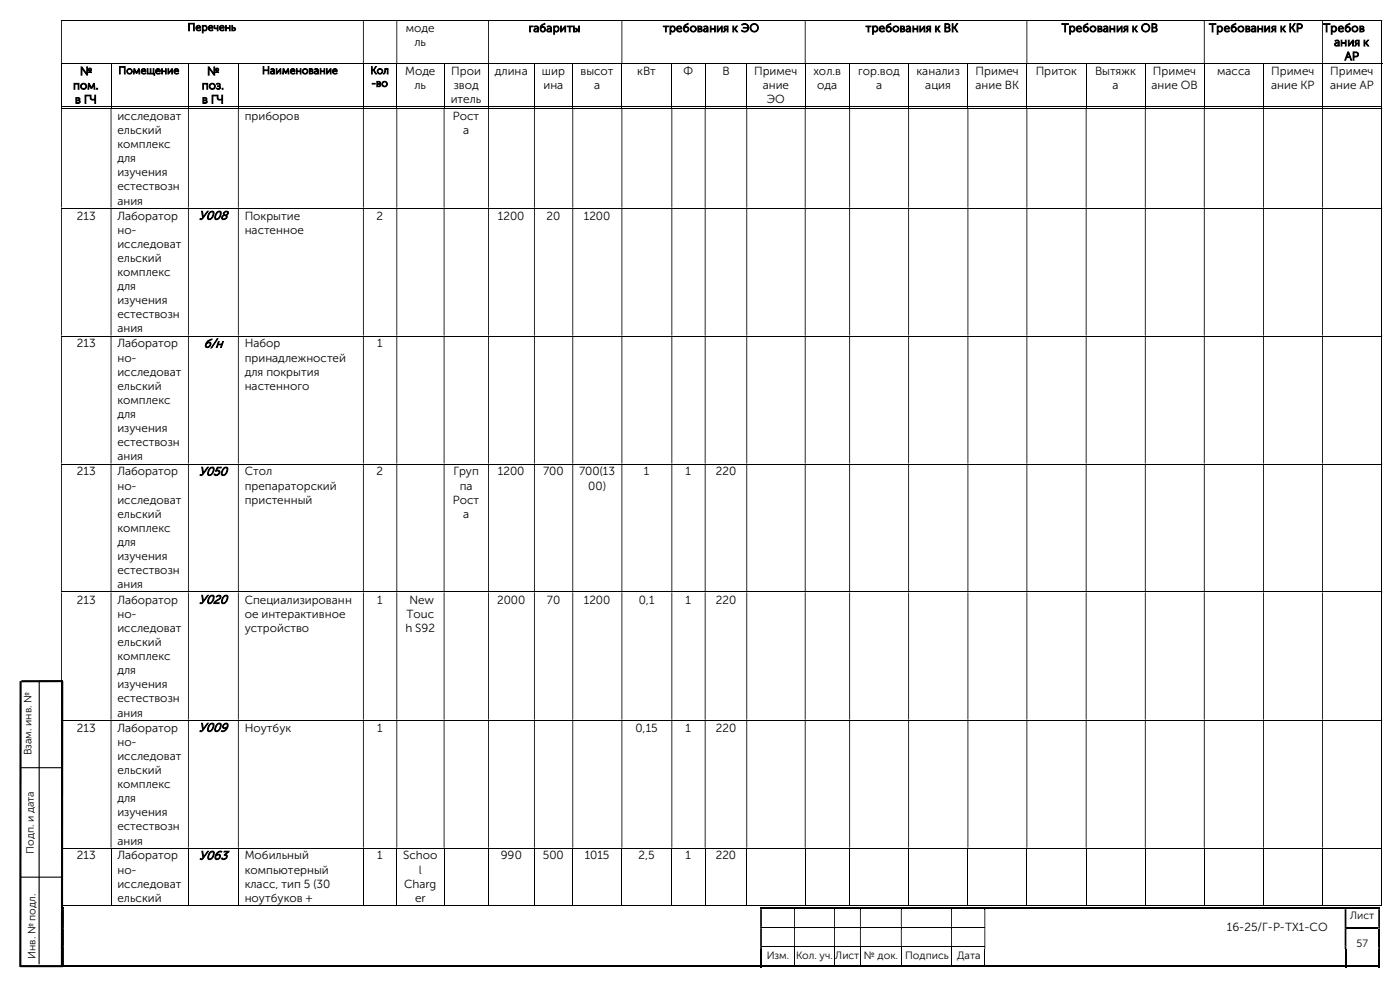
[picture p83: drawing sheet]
<svg xmlns="http://www.w3.org/2000/svg" width="420mm" height="297mm" viewBox="0 0 420 297" stroke-linecap="round" stroke-linejoin="round" font-family="sans-serif">
<defs><g id="words">
<g font-size="3.7">
<text x="59.6" y="65.8">У008</text>
<text x="61.1" y="104.1">б/н</text>
<text x="59.6" y="142.5">У050</text>
<text x="59.6" y="180.9">У020</text>
<text x="59.6" y="219.2">У009</text>
<text x="59.7" y="257.6">У063</text>
</g>
<g font-size="3.5">
<text x="121.8" y="9.6">моде</text>
<text x="158.6" y="9.6">габариты</text>
<text x="198.9" y="9.6">требования к ЭО</text>
<text x="259.7" y="9.6">требования к ВК</text>
<text x="318.5" y="9.6">Требования к ОВ</text>
<text x="362.7" y="9.6">Требования к КР</text>
<text x="396.9" y="9.6">Требов</text>
<text x="124.3" y="13.8">ль</text>
<text x="400.2" y="13.8">ания к</text>
<text x="24" y="22.5">№</text>
<text x="62.1" y="22.5">№</text>
<text x="121.5" y="22.5">Моде</text>
<text x="135.4" y="22.5">Прои</text>
<text x="148.5" y="22.5">длина</text>
<text x="162.6" y="22.5">шир</text>
<text x="174.2" y="22.5">высот</text>
<text x="191.2" y="22.5">кВт</text>
<text x="205.1" y="22.5">Ф</text>
<text x="216.7" y="22.5">В</text>
<text x="226.2" y="22.5">Примеч</text>
<text x="244" y="22.5">хол.в</text>
<text x="257.4" y="22.5">гор.вод</text>
<text x="275" y="22.5">канализ</text>
<text x="292.7" y="22.5">Примеч</text>
<text x="310.7" y="22.5">Приток</text>
<text x="328.5" y="22.5">Вытяжк</text>
<text x="345.9" y="22.5">Примеч</text>
<text x="365.1" y="22.5">масса</text>
<text x="381.3" y="22.5">Примеч</text>
<text x="399.1" y="22.5">Примеч</text>
<text x="403.4" y="18">АР</text>
<text x="21.9" y="26.8">пом.</text>
<text x="60.5" y="26.8">поз.</text>
<text x="124.3" y="26.8">ль</text>
<text x="136.1" y="26.8">звод</text>
<text x="163" y="26.8">ина</text>
<text x="178.2" y="26.8">а</text>
<text x="228.8" y="26.8">ание</text>
<text x="245.2" y="26.8">ода</text>
<text x="262.8" y="26.8">а</text>
<text x="277.6" y="26.8">ация</text>
<text x="292.7" y="26.8">ание ВК</text>
<text x="333.8" y="26.8">а</text>
<text x="345.4" y="26.8">ание ОВ</text>
<text x="381.3" y="26.8">ание КР</text>
<text x="399" y="26.8">ание АР</text>
<text x="22.5" y="31">в ГЧ</text>
<text x="35.2" y="35.9">исследоват</text>
<text x="60.6" y="31">в ГЧ</text>
<text x="73.4" y="35.9">приборов</text>
<text x="135.2" y="31">итель</text>
<text x="135.9" y="35.9">Рост</text>
<text x="230" y="31">ЭО</text>
<text x="35.2" y="40.1">ельский</text>
<text x="138.9" y="40.1">а</text>
<text x="35.2" y="44.4">комплекс</text>
<text x="35.2" y="48.6">для</text>
<text x="35.2" y="52.8">изучения</text>
<text x="35.2" y="57.1">естествозн</text>
<text x="23.1" y="65.8">213</text>
<text x="35.2" y="65.8">Лаборатор</text>
<text x="35.2" y="61.3">ания</text>
<text x="73.4" y="65.8">Покрытие</text>
<text x="113" y="65.8">2</text>
<text x="149.4" y="65.8">1200</text>
<text x="163.9" y="65.8">20</text>
<text x="175.1" y="65.8">1200</text>
<text x="35.2" y="70">но-</text>
<text x="73.4" y="70">настенное</text>
<text x="35.2" y="74.3">исследоват</text>
<text x="35.2" y="78.5">ельский</text>
<text x="35.2" y="82.7">комплекс</text>
<text x="35.2" y="87">для</text>
<text x="35.2" y="91.2">изучения</text>
<text x="35.2" y="95.4">естествозн</text>
<text x="35.2" y="99.7">ания</text>
<text x="23.1" y="104.1">213</text>
<text x="35.2" y="104.1">Лаборатор</text>
<text x="73.4" y="104.1">Набор</text>
<text x="113.2" y="104.1">1</text>
<text x="35.2" y="108.4">но-</text>
<text x="35.2" y="112.6">исследоват</text>
<text x="73.4" y="108.4">принадлежностей</text>
<text x="73.4" y="112.6">для покрытия</text>
<text x="35.2" y="116.8">ельский</text>
<text x="73.4" y="116.8">настенного</text>
<text x="35.2" y="121.1">комплекс</text>
<text x="35.2" y="125.3">для</text>
<text x="35.2" y="129.5">изучения</text>
<text x="35.2" y="133.8">естествозн</text>
<text x="23.1" y="142.5">213</text>
<text x="35.2" y="142.5">Лаборатор</text>
<text x="35.2" y="138">ания</text>
<text x="73.4" y="142.5">Стол</text>
<text x="113" y="142.5">2</text>
<text x="136" y="142.5">Груп</text>
<text x="149.4" y="142.5">1200</text>
<text x="162.9" y="142.5">700</text>
<text x="173.7" y="142.5">700(13</text>
<text x="193.2" y="142.5">1</text>
<text x="205.6" y="142.5">1</text>
<text x="214.7" y="142.5">220</text>
<text x="35.2" y="146.7">но-</text>
<text x="73.4" y="146.7">препараторский</text>
<text x="137.9" y="146.7">па</text>
<text x="176.5" y="146.7">00)</text>
<text x="35.2" y="151">исследоват</text>
<text x="35.2" y="155.2">ельский</text>
<text x="73.4" y="151">пристенный</text>
<text x="135.9" y="151">Рост</text>
<text x="138.9" y="155.2">а</text>
<text x="35.2" y="159.4">комплекс</text>
<text x="35.2" y="163.7">для</text>
<text x="35.2" y="167.9">изучения</text>
<text x="35.2" y="172.1">естествозн</text>
<text x="35.2" y="176.4">ания</text>
<text x="23.1" y="180.9">213</text>
<text x="35.2" y="180.9">Лаборатор</text>
<text x="35.2" y="185.1">но-</text>
<text x="73.4" y="180.9">Специализированн</text>
<text x="73.4" y="185.1">ое интерактивное</text>
<text x="113.2" y="180.9">1</text>
<text x="121.9" y="185.1">Touc</text>
<text x="122.8" y="180.9">New</text>
<text x="149.1" y="180.9">2000</text>
<text x="164.1" y="180.9">70</text>
<text x="175.1" y="180.9">1200</text>
<text x="191.6" y="180.9">0,1</text>
<text x="205.7" y="180.9">1</text>
<text x="214.7" y="180.9">220</text>
<text x="35.2" y="189.4">исследоват</text>
<text x="73.4" y="189.4">устройство</text>
<text x="121.6" y="189.4">h S92</text>
<text x="35.2" y="193.6">ельский</text>
<text x="35.2" y="197.8">комплекс</text>
<text x="35.2" y="202.1">для</text>
<text x="35.2" y="206.3">изучения</text>
<text x="35.2" y="210.5">естествозн</text>
<text x="35.2" y="214.8">ания</text>
<text x="23.1" y="219.2">213</text>
<text x="35.2" y="219.2">Лаборатор</text>
<text x="73.4" y="219.2">Ноутбук</text>
<text x="113.1" y="219.2">1</text>
<text x="190.6" y="219.2">0,15</text>
<text x="205.7" y="219.2">1</text>
<text x="214.7" y="219.2">220</text>
<text x="35.2" y="223.5">но-</text>
<text x="35.2" y="227.7">исследоват</text>
<text x="35.2" y="231.9">ельский</text>
<text x="35.2" y="236.2">комплекс</text>
<text x="35.2" y="240.4">для</text>
<text x="35.2" y="244.6">изучения</text>
<text x="35.2" y="248.9">естествозн</text>
<text x="23.1" y="257.6">213</text>
<text x="35.2" y="257.6">Лаборатор</text>
<text x="35.2" y="253.1">ания</text>
<text x="73.4" y="257.6">Мобильный</text>
<text x="113.2" y="257.6">1</text>
<text x="120.9" y="257.6">Schoo</text>
<text x="150.2" y="257.6">990</text>
<text x="162.9" y="257.6">500</text>
<text x="175.4" y="257.6">1015</text>
<text x="191.6" y="257.6">2,5</text>
<text x="205.7" y="257.6">1</text>
<text x="214.7" y="257.6">220</text>
<text x="35.2" y="261.8">но-</text>
<text x="73.4" y="261.8">компьютерный</text>
<text x="125.7" y="261.8">l</text>
<text x="35.2" y="266.1">исследоват</text>
<text x="73.4" y="266.1">класс, тип 5 (30</text>
<text x="121.2" y="266.1">Charg</text>
<text x="35.2" y="270.3">ельский</text>
<text x="73.4" y="270.3">ноутбуков +</text>
<text x="124.5" y="270.3">er</text>
<text x="368" y="279">16-25/Г-Р-ТХ1-СО</text>
</g>
<g font-size="3.2">
<text x="56.3" y="9.2">Перечень</text>
<text x="35.5" y="22.2">Помещение</text>
<text x="78.6" y="22.2">Наименование</text>
<text x="111.1" y="22.2">Кол</text>
<text x="111.4" y="26">-во</text>
<text x="9.5" y="226.4" transform="rotate(-90 9.5 226.4)">Взам. инв. №</text>
<text x="10.2" y="255.9" transform="rotate(-90 10.2 255.9)">Подп. и дата</text>
<text x="405" y="275.5">Лист</text>
<text x="10.6" y="287.4" transform="rotate(-90 10.6 287.4)">Инв. № подл.</text>
<text x="230" y="287.4">Изм.</text>
<text x="238.8" y="287.4">Кол. уч.</text>
<text x="250.6" y="287.4">Лист</text>
<text x="259.2" y="287.4">№ док.</text>
<text x="271.6" y="287.4">Подпись</text>
<text x="287.1" y="287.4">Дата</text>
<text x="407" y="283.8">57</text>
</g>
</g></defs>
<g fill="none" stroke="#000" stroke-width=".3">
<path d="M18.3 6.1h396.1M18.3 19.1h396.4M18.5 19.2v13M33.3 19.2v13M56.5 19.2v13M71.5 19.2v13M109 19.2v13M119 19.2v13M133.2 19.2v13M146.6 19.2v13M160.3 19.2v13M171.8 19.2v13"/>
<path d="M186.6 19.2v13M201.5 19.2v13M211.5 19.2v13M224 19.2v13M241.6 19.2v13M254.9 19.2v13M272.6 19.2v13M290.4 19.2v13M308.1 19.2v13M325.8 19.2v13M343.6 19.2v13M361.3 19.2v13"/>
<path d="M379.1 19.2v13M396.7 19.2v13M414.5 6.3v12.7M414.5 19.2v13M18.3 32h14.9M18.3 32.4h396.1M33.4 32h23M56.6 32h14.8M71.6 32h37.3M109.1 32h9.8M119.2 32h13.9M133.3 32h13.1"/>
<path d="M146.7 32h13.5M160.4 32h11.3M172 32h14.4M186.7 32h14.7M201.7 32h9.7M211.7 32h12.2M224.2 32h17.2M241.7 32h13.1M255 32h17.5M272.7 32h17.5M290.5 32h17.4M308.2 32h17.5"/>
<path d="M326 32h17.5M343.7 32h17.4M361.4 32h17.5M379.2 32h17.4M396.9 32h17.5M414.5 32.6v29.6M18.3 62.4h396.1M414.5 62.5v38.1M18.3 100.7h396.1M414.5 100.8v38.1M18.3 139.1h396.1M414.5 139.2v38.1"/>
<path d="M18.3 177.4h396.1M414.5 177.5v38.2M18.3 215.8h396.1M414.5 215.9v38.1M18.3 254.2h396.1M18.5 254.3v17.2M33.3 254.3v17.2M56.5 254.3v17.2M71.5 254.3v17.2M109 254.3v17.2M119 254.3v17.2M133.2 254.3v17.2"/>
<path d="M146.6 254.3v17.2M160.3 254.3v17.2M171.8 254.3v17.2M186.6 254.3v17.2M201.5 254.3v17.2M211.5 254.3v17.2M224 254.3v17.2M241.6 254.3v17.2M254.9 254.3v17.2M272.6 254.3v17.2M290.4 254.3v17.2M308.1 254.3v17.2"/>
<path d="M325.8 254.3v17.2M343.6 254.3v17.2M361.3 254.3v17.2M379.1 254.3v17.2M396.7 254.3v17.2M414.5 254.3v17.2M18.3 271.4h14.9M33.4 271.4h23M56.6 271.4h14.8M71.6 271.4h37.3M109.1 271.4h9.8M119.2 271.4h13.9"/>
<path d="M133.3 271.4h13.1M146.7 271.4h13.5M160.4 271.4h11.3M172 271.4h14.4M186.7 271.4h14.7M201.7 271.4h9.7M211.7 271.4h12.2M224.2 271.4h17.2M228.6 277.9h9.6M238.5 277.9h11.7M241.7 271.4h13.1M250.5 277.9h7.5"/>
<path d="M255 271.4h17.5M258.2 277.9h12.1M270.5 277.9h14.8M272.7 271.4h17.5M285.6 277.9h9.7M290.5 271.4h17.4M308.2 271.4h17.5M326 271.4h17.5M343.7 271.4h17.4M361.4 271.4h17.5M379.2 271.4h17.4M396.9 271.4h17.5"/>
<path d="M228.6 283.8h9.6M238.3 284.4v5M238.5 283.8h11.7M250.4 284.4v5M250.5 283.8h7.5M258.1 284.4v5M258.2 283.8h12.1M270.4 284.4v5M270.5 283.8h14.8M285.5 284.4v5M285.6 283.8h9.7M295.4 284.4v5"/>
</g>
<g fill="#000">
<path d="M414.4 6h.3v.3h-.3zM18.3 6.3h.3v12.7h-.3zM108.9 6.3h.2v12.7h-.2zM118.9 6.3h.3v12.7h-.3zM146.4 6.3h.3v12.7h-.3zM186.4 6.3h.3v12.7h-.3zM241.4 6.3h.3v12.7h-.3zM307.9 6.3h.3v12.7h-.3zM361.1 6.3h.3v12.7h-.3zM396.6 6.3h.3v12.7h-.3z" fill-rule="evenodd"/>
<path d="M414.4 32.3h.3v.3h-.3zM18.3 32.6h.3v29.6h-.3zM33.2 32.6h.2v29.6h-.2zM56.4 32.6h.2v29.6h-.2zM71.4 32.6h.2v29.6h-.2zM108.9 32.6h.2v29.6h-.2zM118.9 32.6h.3v29.6h-.3zM133.1 32.6h.2v29.6h-.2zM146.4 32.6h.3v29.6h-.3zM160.2 32.6h.2v29.6h-.2zM171.7 32.6h.3v29.6h-.3zM186.4 32.6h.3v29.6h-.3zM201.4 32.6h.3v29.6h-.3zM211.4 32.6h.3v29.6h-.3zM223.9 32.6h.3v29.6h-.3zM241.4 32.6h.3v29.6h-.3zM254.8 32.6h.2v29.6h-.2zM272.5 32.6h.2v29.6h-.2zM290.2 32.6h.3v29.6h-.3zM307.9 32.6h.3v29.6h-.3zM325.7 32.6h.3v29.6h-.3zM343.5 32.6h.2v29.6h-.2zM361.1 32.6h.3v29.6h-.3zM378.9 32.6h.3v29.6h-.3zM396.6 32.6h.3v29.6h-.3z" fill-rule="evenodd"/>
<path d="M414.4 62.2h.3v.3h-.3zM18.3 62.5h.3v38.1h-.3zM33.2 62.5h.2v38.1h-.2zM56.4 62.5h.2v38.1h-.2zM71.4 62.5h.2v38.1h-.2zM108.9 62.5h.2v38.1h-.2zM118.9 62.5h.3v38.1h-.3zM133.1 62.5h.2v38.1h-.2zM146.4 62.5h.3v38.1h-.3zM160.2 62.5h.2v38.1h-.2zM171.7 62.5h.3v38.1h-.3zM186.4 62.5h.3v38.1h-.3zM201.4 62.5h.3v38.1h-.3zM211.4 62.5h.3v38.1h-.3zM223.9 62.5h.3v38.1h-.3zM241.4 62.5h.3v38.1h-.3zM254.8 62.5h.2v38.1h-.2zM272.5 62.5h.2v38.1h-.2zM290.2 62.5h.3v38.1h-.3zM307.9 62.5h.3v38.1h-.3zM325.7 62.5h.3v38.1h-.3zM343.5 62.5h.2v38.1h-.2zM361.1 62.5h.3v38.1h-.3zM378.9 62.5h.3v38.1h-.3zM396.6 62.5h.3v38.1h-.3z" fill-rule="evenodd"/>
<path d="M414.4 100.6h.3v.2h-.3zM18.3 100.8h.3v38.1h-.3zM33.2 100.8h.2v38.1h-.2zM56.4 100.8h.2v38.1h-.2zM71.4 100.8h.2v38.1h-.2zM108.9 100.8h.2v38.1h-.2zM118.9 100.8h.3v38.1h-.3zM133.1 100.8h.2v38.1h-.2zM146.4 100.8h.3v38.1h-.3zM160.2 100.8h.2v38.1h-.2zM171.7 100.8h.3v38.1h-.3zM186.4 100.8h.3v38.1h-.3zM201.4 100.8h.3v38.1h-.3zM211.4 100.8h.3v38.1h-.3zM223.9 100.8h.3v38.1h-.3zM241.4 100.8h.3v38.1h-.3zM254.8 100.8h.2v38.1h-.2zM272.5 100.8h.2v38.1h-.2zM290.2 100.8h.3v38.1h-.3zM307.9 100.8h.3v38.1h-.3zM325.7 100.8h.3v38.1h-.3zM343.5 100.8h.2v38.1h-.2zM361.1 100.8h.3v38.1h-.3zM378.9 100.8h.3v38.1h-.3zM396.6 100.8h.3v38.1h-.3z" fill-rule="evenodd"/>
<path d="M414.4 138.9h.3v.3h-.3zM18.3 139.2h.3v38.1h-.3zM33.2 139.2h.2v38.1h-.2zM56.4 139.2h.2v38.1h-.2zM71.4 139.2h.2v38.1h-.2zM108.9 139.2h.2v38.1h-.2zM118.9 139.2h.3v38.1h-.3zM133.1 139.2h.2v38.1h-.2zM146.4 139.2h.3v38.1h-.3zM160.2 139.2h.2v38.1h-.2zM171.7 139.2h.3v38.1h-.3zM186.4 139.2h.3v38.1h-.3zM201.4 139.2h.3v38.1h-.3zM211.4 139.2h.3v38.1h-.3zM223.9 139.2h.3v38.1h-.3zM241.4 139.2h.3v38.1h-.3zM254.8 139.2h.2v38.1h-.2zM272.5 139.2h.2v38.1h-.2zM290.2 139.2h.3v38.1h-.3zM307.9 139.2h.3v38.1h-.3zM325.7 139.2h.3v38.1h-.3zM343.5 139.2h.2v38.1h-.2zM361.1 139.2h.3v38.1h-.3zM378.9 139.2h.3v38.1h-.3zM396.6 139.2h.3v38.1h-.3z" fill-rule="evenodd"/>
<path d="M414.4 177.3h.3v.2h-.3zM18.3 177.5h.3v38.2h-.3zM33.2 177.5h.2v38.2h-.2zM56.4 177.5h.2v38.2h-.2zM71.4 177.5h.2v38.2h-.2zM108.9 177.5h.2v38.2h-.2zM118.9 177.5h.3v38.2h-.3zM133.1 177.5h.2v38.2h-.2zM146.4 177.5h.3v38.2h-.3zM160.2 177.5h.2v38.2h-.2zM171.7 177.5h.3v38.2h-.3zM186.4 177.5h.3v38.2h-.3zM201.4 177.5h.3v38.2h-.3zM211.4 177.5h.3v38.2h-.3zM223.9 177.5h.3v38.2h-.3zM241.4 177.5h.3v38.2h-.3zM254.8 177.5h.2v38.2h-.2zM272.5 177.5h.2v38.2h-.2zM290.2 177.5h.3v38.2h-.3zM307.9 177.5h.3v38.2h-.3zM325.7 177.5h.3v38.2h-.3zM343.5 177.5h.2v38.2h-.2zM361.1 177.5h.3v38.2h-.3zM378.9 177.5h.3v38.2h-.3zM396.6 177.5h.3v38.2h-.3z" fill-rule="evenodd"/>
<path d="M414.4 215.7h.3v.2h-.3zM18.3 215.9h.3v38.1h-.3zM33.2 215.9h.2v38.1h-.2zM56.4 215.9h.2v38.1h-.2zM71.4 215.9h.2v38.1h-.2zM108.9 215.9h.2v38.1h-.2zM118.9 215.9h.3v38.1h-.3zM133.1 215.9h.2v38.1h-.2zM146.4 215.9h.3v38.1h-.3zM160.2 215.9h.2v38.1h-.2zM171.7 215.9h.3v38.1h-.3zM186.4 215.9h.3v38.1h-.3zM201.4 215.9h.3v38.1h-.3zM211.4 215.9h.3v38.1h-.3zM223.9 215.9h.3v38.1h-.3zM241.4 215.9h.3v38.1h-.3zM254.8 215.9h.2v38.1h-.2zM272.5 215.9h.2v38.1h-.2zM290.2 215.9h.3v38.1h-.3zM307.9 215.9h.3v38.1h-.3zM325.7 215.9h.3v38.1h-.3zM343.5 215.9h.2v38.1h-.2zM361.1 215.9h.3v38.1h-.3zM378.9 215.9h.3v38.1h-.3zM396.6 215.9h.3v38.1h-.3z" fill-rule="evenodd"/>
<path d="M18.8 272.5h.4v5.3h-.4zM228 272.5h.6v5.3h-.6zM238.2 272.5h.3v5.3h-.3zM250.2 272.5h.3v5.3h-.3zM258 272.5h.2v5.3h-.2zM270.3 272.5h.2v5.3h-.2zM285.3 272.5h.3v5.3h-.3zM295.3 272.5h.3v5.3h-.3zM403.4 272.5h.5v5.3h-.5zM413.5 272.5h.5v5.3h-.5z" fill-rule="evenodd"/>
<path d="M18.8 277.8h.4v.5h-.4zM228 277.8h.6v.5h-.6z" fill-rule="evenodd"/>
<path d="M228 271.9h.6v.6h-.6z" fill-rule="evenodd"/>
<path d="M238.2 271.9h12v.6h-12z" fill-rule="evenodd"/>
<path d="M250.2 271.9h7.8v.6h-7.8z" fill-rule="evenodd"/>
<path d="M258 271.9h12.3v.6h-12.3z" fill-rule="evenodd"/>
<path d="M270.3 271.9h15v.6h-15z" fill-rule="evenodd"/>
<path d="M285.3 271.9h10v.6h-10z" fill-rule="evenodd"/>
<path d="M295.3 271.9h108.1v.6h-108.1z" fill-rule="evenodd"/>
<path d="M295.3 277.8h.3v.5h-.3zM403.4 277.8h.5v.5h-.5z" fill-rule="evenodd"/>
<path d="M403.4 271.9h.5v.6h-.5z" fill-rule="evenodd"/>
<path d="M413.5 271.9h.5v.6h-.5z" fill-rule="evenodd"/>
<path d="M413.5 277.8h.5v.5h-.5zM18.8 278.3h.4v5.3h-.4zM228 278.3h.6v5.3h-.6zM238.2 278.3h.3v5.3h-.3zM250.2 278.3h.3v5.3h-.3zM258 278.3h.2v5.3h-.2zM270.3 278.3h.2v5.3h-.2zM285.3 278.3h.3v5.3h-.3zM295.3 278.3h.3v5.3h-.3zM403.4 278.3h.5v5.3h-.5z" fill-rule="evenodd"/>
<path d="M18.8 283.6h.4v.8h-.4zM228 283.6h.6v.8h-.6z" fill-rule="evenodd"/>
<path d="M228 284.4h.6v5.5h-.6z" fill-rule="evenodd"/>
<path d="M238.2 289.4h12v.5h-12z" fill-rule="evenodd"/>
<path d="M250.2 289.4h7.8v.5h-7.8z" fill-rule="evenodd"/>
<path d="M258 289.4h12.3v.5h-12.3z" fill-rule="evenodd"/>
<path d="M270.3 289.4h15v.5h-15z" fill-rule="evenodd"/>
<path d="M285.3 289.4h10v.5h-10z" fill-rule="evenodd"/>
<path d="M295.3 283.6h.3v.8h-.3zM403.4 283.6h.5v.8h-.5zM413.5 283.6h.5v.8h-.5zM18.8 284.4h.4v5h-.4z" fill-rule="evenodd"/>
<path d="M295.3 289.4h108.1v.5h-108.1z" fill-rule="evenodd"/>
<path d="M403.4 284.4h.5v5.5h-.5z" fill-rule="evenodd"/>
<path d="M413.5 284.4h.5v5.5h-.5z" fill-rule="evenodd"/>
</g>
<g fill="#000">
<path d="M414.4 31.9h.3v.3h-.3zM414.4 254h.3v.3h-.3zM18.8 271.9h.4v.6h-.4zM228.6 271.9h9.6v.6h-9.6zM238.2 272.5h.3zM238.2 277.8h.3v.5h-.3zM250.2 272.5h.3zM250.2 277.8h.3v.5h-.3zM258 272.5h.2zM258 277.8h.2v.5h-.2zM270.3 272.5h.2zM270.3 277.8h.2v.5h-.2z"/>
<path d="M285.3 272.5h.3zM285.3 277.8h.3v.5h-.3zM295.3 272.5h.3zM403.9 271.9h9.6v.6h-9.6zM403.9 277.8h9.6v.5h-9.6zM413.5 278.3h.5v5.3h-.5zM414.4 271.2h.3v.3h-.3zM18.8 289.4h209.2v.5h-209.2zM228.6 289.4h9.6v.5h-9.6zM238.2 283.6h.3v.8h-.3zM250.2 283.6h.3v.8h-.3zM258 283.6h.2v.8h-.2z"/>
<path d="M270.3 283.6h.2v.8h-.2zM285.3 283.6h.3v.8h-.3zM403.9 289.4h9.6v.5h-9.6zM413.5 289.4h.5v.5h-.5z"/>
</g>
<path d="M6.2 204.1l-.1 85.7M18.7 204.1l-.1 85.7M18.9 204.1l-12.5 .1M6.1 289.6h12.8" fill="none" stroke="#000" stroke-width=".64" stroke-linecap="butt"/>
<path d="M11.8 204.1l-.1 84.9M6 230.1h12.6M6 262.9h12.4" fill="none" stroke="#000" stroke-width=".34"/>
<use href="#words"/>
</svg>
